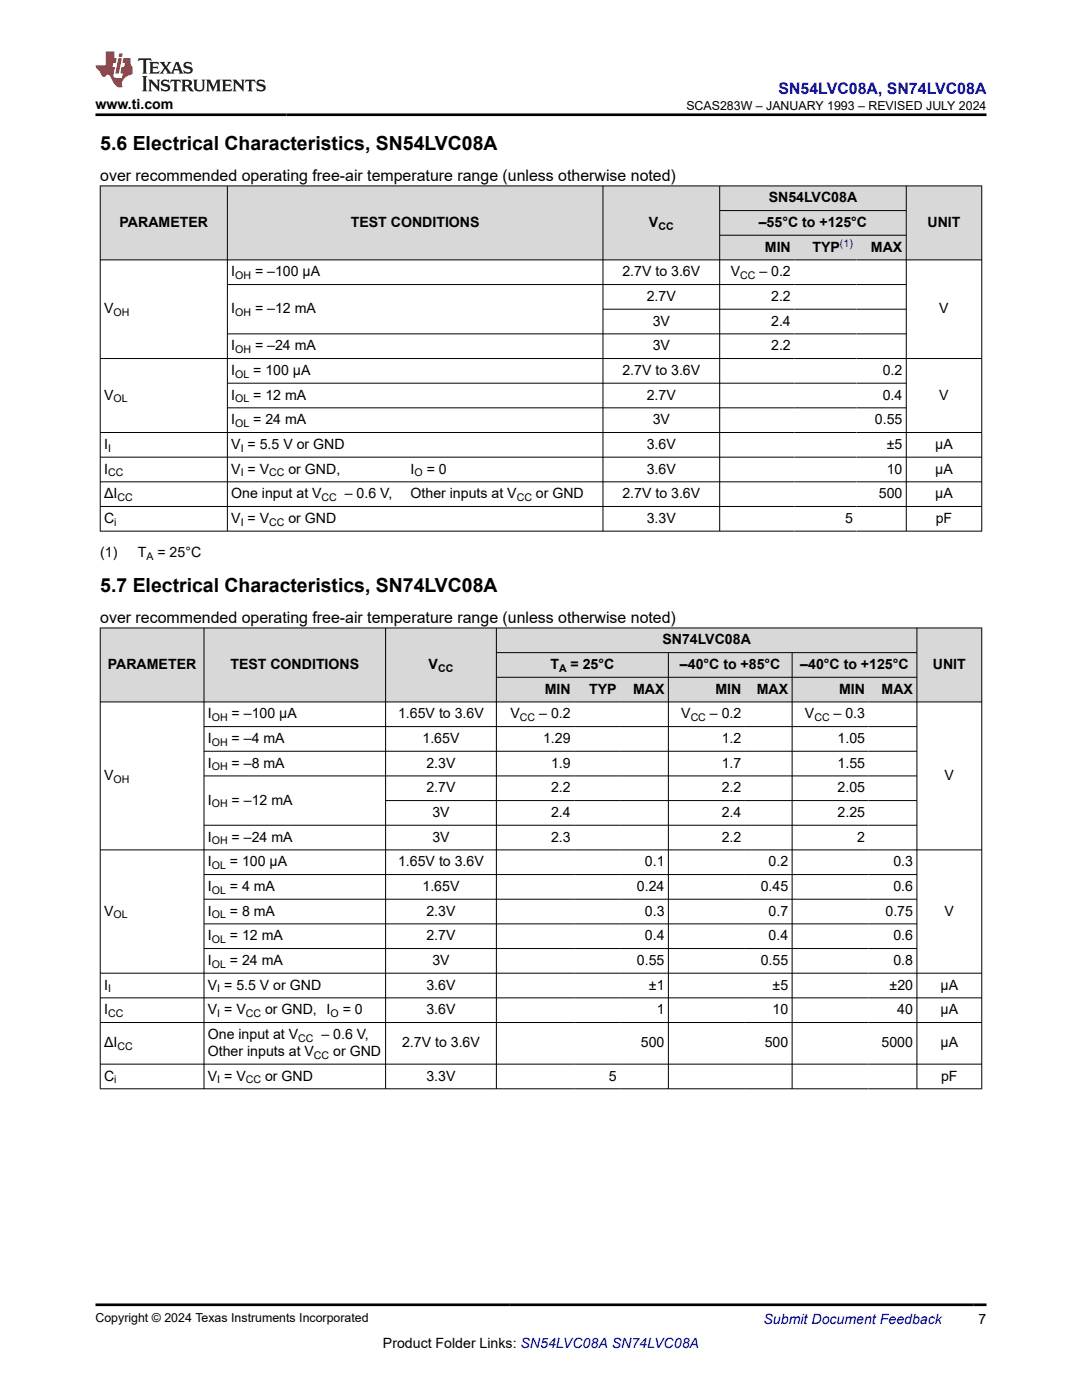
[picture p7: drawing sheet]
<svg xmlns="http://www.w3.org/2000/svg" width="216mm" height="279mm" viewBox="0 0 216 279" stroke-linecap="round" stroke-linejoin="round" font-family="sans-serif">
<defs><g id="words">
<g font-size="3.9">
<text x="20" y="29.9">5.6 Electrical Characteristics, SN54LVC08A</text>
<text x="20" y="118.1">5.7 Electrical Characteristics, SN74LVC08A</text>
</g>
<text font-size="3.2" fill="#00f" x="155.3" y="18.7">SN54LVC08A, SN74LVC08A</text>
<g font-size="3.2">
<text x="20" y="36.1">over recommended operating free-air temperature range (unless otherwise noted)</text>
<text x="20" y="124.3">over recommended operating free-air temperature range (unless otherwise noted)</text>
</g>
<g font-size="2.8">
<text x="19" y="21.8">www.ti.com</text>
<text x="153.4" y="40.4">SN54LVC08A</text>
<text x="23.9" y="45.3">PARAMETER</text>
<text x="70" y="45.3">TEST CONDITIONS</text>
<text x="129.5" y="45.3">V</text>
<text x="151.4" y="45.3">–55°C to +125°C</text>
<text x="185.1" y="45.3">UNIT</text>
<text x="152.6" y="50.2">MIN</text>
<text x="162.1" y="50.2">TYP</text>
<text x="173.8" y="50.2">MAX</text>
<text x="46.1" y="55.1">I</text>
<text x="50.9" y="55.1">= –100 μA</text>
<text x="124.2" y="55.1">2.7V to 3.6V</text>
<text x="145.8" y="55.1">V</text>
<text x="151.5" y="55.1">– 0.2</text>
<text x="20.8" y="62.5">V</text>
<text x="46.1" y="62.5">I</text>
<text x="50.9" y="62.5">= –12 mA</text>
<text x="129.1" y="60.1">2.7V</text>
<text x="130.2" y="65">3V</text>
<text x="153.9" y="60.1">2.2</text>
<text x="153.9" y="65">2.4</text>
<text x="187.4" y="62.5">V</text>
<text x="46.1" y="69.9">I</text>
<text x="50.9" y="69.9">= –24 mA</text>
<text x="130.2" y="69.9">3V</text>
<text x="153.9" y="69.9">2.2</text>
<text x="46.1" y="74.8">I</text>
<text x="50.5" y="74.8">= 100 μA</text>
<text x="124.2" y="74.8">2.7V to 3.6V</text>
<text x="176.1" y="74.8">0.2</text>
<text x="20.8" y="79.7">V</text>
<text x="46.1" y="79.7">I</text>
<text x="50.5" y="79.7">= 12 mA</text>
<text x="129.1" y="79.7">2.7V</text>
<text x="176.1" y="79.7">0.4</text>
<text x="187.4" y="79.7">V</text>
<text x="20.8" y="89.6">I</text>
<text x="46.1" y="84.7">I</text>
<text x="46.1" y="89.6">V = 5.5 V or GND</text>
<text x="50.5" y="84.7">= 24 mA</text>
<text x="129.1" y="89.6">3.6V</text>
<text x="130.2" y="84.7">3V</text>
<text x="174.6" y="84.7">0.55</text>
<text x="177" y="89.6">±5</text>
<text x="186.6" y="89.6">μA</text>
<text x="20.8" y="94.5">I</text>
<text x="46.1" y="94.5">V = V</text>
<text x="57.5" y="94.5">or GND,</text>
<text x="81.9" y="94.5">I</text>
<text x="85.1" y="94.5">= 0</text>
<text x="129.1" y="94.5">3.6V</text>
<text x="176.9" y="94.5">10</text>
<text x="186.6" y="94.5">μA</text>
<text x="20.8" y="99.4">ΔI</text>
<text x="46.1" y="99.4">One input at V</text>
<text x="68.8" y="99.4">– 0.6 V,</text>
<text x="81.9" y="99.4">Other inputs at V</text>
<text x="106.9" y="99.4">or GND</text>
<text x="124.2" y="99.4">2.7V to 3.6V</text>
<text x="175.4" y="99.4">500</text>
<text x="186.6" y="99.4">μA</text>
<text x="20.8" y="104.4">C</text>
<text x="46.1" y="104.4">V = V</text>
<text x="57.5" y="104.4">or GND</text>
<text x="129.1" y="104.4">3.3V</text>
<text x="168.6" y="104.4">5</text>
<text x="186.7" y="104.4">pF</text>
<text x="20" y="111.2">(1)</text>
<text x="27.5" y="111.2">T</text>
<text x="31.4" y="111.2">= 25°C</text>
<text x="132.2" y="128.6">SN74LVC08A</text>
<text x="21.5" y="133.5">PARAMETER</text>
<text x="46" y="133.5">TEST CONDITIONS</text>
<text x="85.5" y="133.5">V</text>
<text x="109.8" y="133.5">T</text>
<text x="113.9" y="133.5">= 25°C</text>
<text x="135.7" y="133.5">–40°C to +85°C</text>
<text x="159.7" y="133.5">–40°C to +125°C</text>
<text x="186.1" y="133.5">UNIT</text>
<text x="41.5" y="143.4">I</text>
<text x="46.2" y="143.4">= –100 μA</text>
<text x="79.4" y="143.4">1.65V to 3.6V</text>
<text x="101.9" y="143.4">V</text>
<text x="107.6" y="143.4">– 0.2</text>
<text x="108.7" y="138.4">MIN</text>
<text x="117.5" y="138.4">TYP</text>
<text x="126.3" y="138.4">MAX</text>
<text x="135.9" y="143.4">V</text>
<text x="141.7" y="143.4">– 0.2</text>
<text x="142.8" y="138.4">MIN</text>
<text x="151" y="138.4">MAX</text>
<text x="160.6" y="143.4">V</text>
<text x="166.3" y="143.4">– 0.3</text>
<text x="167.5" y="138.4">MIN</text>
<text x="175.9" y="138.4">MAX</text>
<text x="41.5" y="148.3">I</text>
<text x="46.2" y="148.3">= –4 mA</text>
<text x="84.3" y="148.3">1.65V</text>
<text x="108.4" y="148.3">1.29</text>
<text x="144" y="148.3">1.2</text>
<text x="167.1" y="148.3">1.05</text>
<text x="20.8" y="155.7">V</text>
<text x="41.5" y="153.2">I</text>
<text x="46.2" y="153.2">= –8 mA</text>
<text x="85.1" y="153.2">2.3V</text>
<text x="109.9" y="153.2">1.9</text>
<text x="144" y="153.2">1.7</text>
<text x="167.1" y="153.2">1.55</text>
<text x="188.5" y="155.7">V</text>
<text x="41.5" y="160.6">I</text>
<text x="46.2" y="160.6">= –12 mA</text>
<text x="85.1" y="158.1">2.7V</text>
<text x="109.9" y="158.1">2.2</text>
<text x="144" y="158.1">2.2</text>
<text x="167.1" y="158.1">2.05</text>
<text x="41.5" y="168">I</text>
<text x="46.2" y="168">= –24 mA</text>
<text x="86.3" y="163">3V</text>
<text x="86.3" y="168">3V</text>
<text x="109.9" y="163">2.4</text>
<text x="109.9" y="168">2.3</text>
<text x="144" y="163">2.4</text>
<text x="144" y="168">2.2</text>
<text x="167.1" y="163">2.25</text>
<text x="171.1" y="168">2</text>
<text x="41.5" y="172.9">I</text>
<text x="45.9" y="172.9">= 100 μA</text>
<text x="79.4" y="172.9">1.65V to 3.6V</text>
<text x="128.7" y="172.9">0.1</text>
<text x="153.4" y="172.9">0.2</text>
<text x="178.3" y="172.9">0.3</text>
<text x="41.5" y="177.8">I</text>
<text x="45.9" y="177.8">= 4 mA</text>
<text x="84.3" y="177.8">1.65V</text>
<text x="127.1" y="177.8">0.24</text>
<text x="151.8" y="177.8">0.45</text>
<text x="178.3" y="177.8">0.6</text>
<text x="20.8" y="182.7">V</text>
<text x="41.5" y="182.7">I</text>
<text x="45.9" y="182.7">= 8 mA</text>
<text x="85.1" y="182.7">2.3V</text>
<text x="128.7" y="182.7">0.3</text>
<text x="153.4" y="182.7">0.7</text>
<text x="176.7" y="182.7">0.75</text>
<text x="188.5" y="182.7">V</text>
<text x="41.5" y="187.7">I</text>
<text x="45.9" y="187.7">= 12 mA</text>
<text x="85.1" y="187.7">2.7V</text>
<text x="128.7" y="187.7">0.4</text>
<text x="153.4" y="187.7">0.4</text>
<text x="178.3" y="187.7">0.6</text>
<text x="20.8" y="197.5">I</text>
<text x="41.5" y="192.6">I</text>
<text x="41.5" y="197.5">V = 5.5 V or GND</text>
<text x="45.9" y="192.6">= 24 mA</text>
<text x="85.1" y="197.5">3.6V</text>
<text x="86.3" y="192.6">3V</text>
<text x="127.1" y="192.6">0.55</text>
<text x="129.5" y="197.5">±1</text>
<text x="151.8" y="192.6">0.55</text>
<text x="154.2" y="197.5">±5</text>
<text x="177.5" y="197.5">±20</text>
<text x="178.3" y="192.6">0.8</text>
<text x="187.7" y="197.5">μA</text>
<text x="20.8" y="202.4">I</text>
<text x="41.5" y="202.4">V = V</text>
<text x="52.9" y="202.4">or GND, I</text>
<text x="68.4" y="202.4">= 0</text>
<text x="85.1" y="202.4">3.6V</text>
<text x="131" y="202.4">1</text>
<text x="154.2" y="202.4">10</text>
<text x="179.1" y="202.4">40</text>
<text x="187.7" y="202.4">μA</text>
<text x="20.8" y="209">ΔI</text>
<text x="41.5" y="207.3">One input at V</text>
<text x="64.1" y="207.3">– 0.6 V,</text>
<text x="80.2" y="209">2.7V to 3.6V</text>
<text x="127.9" y="209">500</text>
<text x="152.6" y="209">500</text>
<text x="175.9" y="209">5000</text>
<text x="187.7" y="209">μA</text>
<text x="20.8" y="215.6">C</text>
<text x="41.5" y="210.7">Other inputs at V</text>
<text x="41.5" y="215.6">V = V</text>
<text x="52.9" y="215.6">or GND</text>
<text x="66.5" y="210.7">or GND</text>
<text x="85.1" y="215.6">3.3V</text>
<text x="121.5" y="215.6">5</text>
<text x="187.8" y="215.6">pF</text>
<text x="76.4" y="269">Product Folder Links: SN54LVC08A SN74LVC08A</text>
<text x="195.3" y="264.2">7</text>
</g>
<text font-size="2.8" fill="#00f" x="152.4" y="264.2">Submit Document Feedback</text>
<g font-size="2.5">
<text x="137" y="21.9">SCAS283W – JANUARY 1993 – REVISED JULY 2024</text>
<text x="19" y="263.9">Copyright © 2024 Texas Instruments Incorporated</text>
</g>
<g font-size="2.1">
<text x="131.4" y="45.9">CC</text>
<text x="46.9" y="55.7">OH</text>
<text x="147.7" y="55.7">CC</text>
<text x="22.6" y="63.1">OH</text>
<text x="46.9" y="63.1">OH</text>
<text x="46.9" y="70.5">OH</text>
<text x="46.9" y="75.4">OL</text>
<text x="22.6" y="80.3">OL</text>
<text x="46.9" y="80.3">OL</text>
<text x="46.9" y="85.2">OL</text>
<text x="21.6" y="90.2">I</text>
<text x="21.6" y="95.1">CC</text>
<text x="48" y="90.2">I</text>
<text x="48" y="95.1">I</text>
<text x="53.7" y="95.1">CC</text>
<text x="82.7" y="95.1">O</text>
<text x="23.4" y="100">CC</text>
<text x="64.2" y="100">CC</text>
<text x="103.1" y="100">CC</text>
<text x="22.8" y="104.9">i</text>
<text x="48" y="104.9">I</text>
<text x="53.7" y="104.9">CC</text>
<text x="29.2" y="111.7">A</text>
<text x="87.4" y="134.1">CC</text>
<text x="111.5" y="134.1">A</text>
<text x="42.3" y="143.9">OH</text>
<text x="103.8" y="143.9">CC</text>
<text x="137.8" y="143.9">CC</text>
<text x="162.5" y="143.9">CC</text>
<text x="42.3" y="148.8">OH</text>
<text x="42.3" y="153.8">OH</text>
<text x="22.6" y="156.2">OH</text>
<text x="42.3" y="161.2">OH</text>
<text x="42.3" y="168.5">OH</text>
<text x="42.3" y="173.5">OL</text>
<text x="42.3" y="178.4">OL</text>
<text x="22.6" y="183.3">OL</text>
<text x="42.3" y="183.3">OL</text>
<text x="42.3" y="188.2">OL</text>
<text x="42.3" y="193.1">OL</text>
<text x="21.6" y="203">CC</text>
<text x="21.6" y="198.1">I</text>
<text x="43.4" y="203">I</text>
<text x="43.4" y="198.1">I</text>
<text x="49" y="203">CC</text>
<text x="66" y="203">O</text>
<text x="23.4" y="209.6">CC</text>
<text x="59.5" y="207.9">CC</text>
<text x="62.7" y="211.3">CC</text>
<text x="22.8" y="216.2">i</text>
<text x="43.4" y="216.2">I</text>
<text x="49" y="216.2">CC</text>
</g>
<text font-size="2.1" fill="#00f" x="167.6" y="49.3">(1)</text>
</g></defs>
<g fill="#d8d8d8">
<path d="M20 37.1h175.9v4.9h-175.9z" fill-rule="evenodd"/>
<path d="M20.1 37.2h25.2v14.6h-25.2z" fill-rule="evenodd"/>
<path d="M45.4 37.2h74.9v14.6h-74.9z" fill-rule="evenodd"/>
<path d="M120.4 37.2h23.1v14.6h-23.1z" fill-rule="evenodd"/>
<path d="M143.7 37.2h37.1v4.8h-37.1z" fill-rule="evenodd"/>
<path d="M180.9 37.2h14.9v14.6h-14.9z" fill-rule="evenodd"/>
<path d="M143.7 42.1h37.1v4.8h-37.1z" fill-rule="evenodd"/>
<path d="M143.7 47h14.8v4.8h-14.8z" fill-rule="evenodd"/>
<path d="M158.5 47h12.4v4.8h-12.4z" fill-rule="evenodd"/>
<path d="M170.9 47h9.9v4.8h-9.9z" fill-rule="evenodd"/>
</g>
<g fill="none" stroke="#000" stroke-width=".2">
<path d="M19.9 37.1h176.1M20 37v69.1M45.4 37v69.1M120.3 37v69.1M143.6 37v69.1M180.8 37v69.1M195.9 37v69.1M19.9 51.9h176.1M45.4 56.8h135.5M143.6 42h37.3M143.6 46.9h37.3M19.9 71.6h176.1"/>
<path d="M45.4 76.5h135.5M120.3 61.7h60.6M180.9 66.6h-135.5M19.9 86.3h176.1M19.9 91.2h176.1M19.9 96.2h176.1M45.4 81.4h135.5M19.9 101.1h176.1M19.9 106h176.1"/>
</g>
<g fill="#d8d8d8">
<path d="M20 125.3h175.9v4.9h-175.9z" fill-rule="evenodd"/>
<path d="M20.1 125.4h20.5v14.6h-20.5z" fill-rule="evenodd"/>
<path d="M40.8 125.4h36.1v14.6h-36.1z" fill-rule="evenodd"/>
<path d="M77 125.4h22v14.6h-22z" fill-rule="evenodd"/>
<path d="M99.1 125.4h83.8v4.8h-83.8z" fill-rule="evenodd"/>
<path d="M183 125.4h12.8v14.6h-12.8z" fill-rule="evenodd"/>
<path d="M99.1 130.3h34.2v4.8h-34.2z" fill-rule="evenodd"/>
<path d="M133.4 130.3h24.6v4.8h-24.6z" fill-rule="evenodd"/>
<path d="M158.1 130.3h24.8v4.8h-24.8z" fill-rule="evenodd"/>
<path d="M99.1 135.2h15.5v4.8h-15.5z" fill-rule="evenodd"/>
<path d="M114.6 135.2h9.1v4.8h-9.1z" fill-rule="evenodd"/>
<path d="M123.7 135.2h9.6v4.8h-9.6z" fill-rule="evenodd"/>
<path d="M133.4 135.2h15.2v4.8h-15.2z" fill-rule="evenodd"/>
<path d="M148.6 135.2h9.4v4.8h-9.4z" fill-rule="evenodd"/>
<path d="M158.1 135.2h15.2v4.8h-15.2z" fill-rule="evenodd"/>
<path d="M173.3 135.2h9.6v4.8h-9.6z" fill-rule="evenodd"/>
</g>
<g fill="none" stroke="#000" stroke-width=".2">
<path d="M19.9 125.3h176.1M20 125.3v92.1M40.7 125.3v92.1M76.9 125.3v92.1M99 125.3v92.1M99 130.2h84M99 135.2h84M133.4 130.2v87.2M158.1 130.2v87.2M183 125.3v92.1M195.9 125.3v92.1M19.9 140.1h176.1"/>
<path d="M40.7 145h142.3M40.7 149.9h142.3M40.7 154.9h142.3M76.9 159.8h106.1M19.9 169.6h176.1M40.7 164.7h142.3M40.7 174.5h142.3M40.7 179.5h142.3M19.9 194.2h176.1M19.9 199.1h176.1M40.7 184.4h142.3M40.7 189.3h142.3"/>
<path d="M19.9 204.1h176.1M19.9 212.4h176.1M19.9 217.3h176.1"/>
</g>
<path d="M27.7 11.6l-.2 .6 .5-.2h.6v.1v2.2l-.2 .4h1l-.2-.4v-2.2v-.1h.5l.5 .2-.1-.6zM29.8 12.4l.2 .3v1.6l-.2 .4h1.9l.1-.6a1.08 1.08 0 0 1-1.3 .2v-.7h.6l.4 .2v-.7l-.4 .2h-.6v-.5l.2-.2a1 1 0 0 1 1 .3l-.1-.5zM31.8 12.4l1 1.1-1 1.2h.9l-.2-.2 .4-.8 .5 .8-.2 .2h1.6l-.2-.2 .1-.5h1l.1 .5-.1 .2h.9l-.2-.4-.8-1.9h-.5l-1 2.1-.8-1.1 .9-1h-.8l.2 .2-.5 .6-.3-.6 .1-.2zM35.2 12.8l.4 1h-.8zM36.8 12.5a.65 .65 0 0 0-.2 .7 .65 .65 0 0 0 .6 .5l.7 .1 .1 .3a.79 .79 0 0 1-.7 .4 .79 .79 0 0 1-.7-.5l.1 .7 .2-.1a.93 .93 0 0 0 1.1 0 .93 .93 0 0 0 .4-.9 1.46 1.46 0 0 0-1.2-.6l-.1-.3a1.09 1.09 0 0 1 1.2 .2l-.2-.6-.1 .1-.6-.2zM28.4 15.2l.2 .4v2.2l-.2 .4h1l-.2-.4v-2.2l.2-.4zM29.6 15.9l.2 .4v1.5l-.2 .4h.8l-.3-.4v-1.3l1.7 1.8v-2l.2-.4h-.8l.2 .2 .1 1.1-1.2-1.3zM32.3 16a.65 .65 0 0 0-.2 .8 .65 .65 0 0 0 .7 .4l.6 .2 .1 .2a.79 .79 0 0 1-.7 .4 .79 .79 0 0 1-.7-.5l.1 .7 .2-.1a.93 .93 0 0 0 1.1 .1 .93 .93 0 0 0 .4-1 1.46 1.46 0 0 0-1.2-.5l-.1-.4a1.09 1.09 0 0 1 1.2 .2l-.2-.6-.1 .1-.6-.1zM34.1 15.9l-.1 .6a.63 .63 0 0 1 .7-.3l.1 1.6-.3 .4h1l-.2-.4v-1.6a.66 .66 0 0 1 .8 .3l-.1-.6zM36.2 15.9l.2 .4v1.5l-.2 .4h.9l-.2-.2v-.7h.5l.1 .2a.79 .79 0 0 0 1.2 .6l-1-.9a.61 .61 0 0 0 .6-.6 .61 .61 0 0 0-.5-.7zM36.9 16.2h.2a.47 .47 0 0 1 .5 .1 .47 .47 0 0 1 .1 .5l-.2 .1-.6 .1zM38.5 15.9l.2 .2a2.27 2.27 0 0 0 .4 2 1.04 1.04 0 0 0 1.7-.7v-1.3l.2-.2h-.8l.2 .4v1.1a.6 .6 0 0 1-.6 .6 .6 .6 0 0 1-.6-.6v-1.1l.3-.4zM41.1 15.9l.2 .4v1.5l-.2 .4h.7l-.2-.4v-1.4l.9 1.9 .8-1.9v1.4l-.2 .4h1l-.3-.4v-1.5l.3-.4h-.8l-.7 1.5-.7-1.5zM44.3 15.9l.2 .4v1.5l-.2 .4h1.9l.1-.6a1.09 1.09 0 0 1-1.3 .2v-.7h.6l.4 .2v-.6l-.4 .2h-.6v-.6l.2-.1a1.01 1.01 0 0 1 1 .3l-.1-.6zM46.4 15.9l.3 .4v1.5l-.3 .4h.8l-.2-.4v-1.3l1.6 1.8v-2l.2-.4h-.7l.2 .2v1.1l-1.2-1.3zM49 15.9l-.1 .6a.63 .63 0 0 1 .8-.3v1.6l-.3 .4h1l-.2-.4v-1.6a.66 .66 0 0 1 .8 .3l-.1-.6zM51.4 16a.65 .65 0 0 0-.2 .8 .65 .65 0 0 0 .6 .4l.6 .2 .2 .2a.79 .79 0 0 1-.8 .4 .79 .79 0 0 1-.6-.5l.1 .7 .2-.1a.93 .93 0 0 0 1 .1 .93 .93 0 0 0 .5-1 1.46 1.46 0 0 0-1.3-.5l-.1-.4a1.09 1.09 0 0 1 1.3 .2l-.2-.6-.2 .1-.5-.1z" fill="#231f20"/>
<path d="M21.1 10.3v2.7h-2.1l.1 .4 .9 1a.95 .95 0 0 0 .9 .9 .59 .59 0 0 1 .6-.4 .59 .59 0 0 1 .5 .3l.4 .8a1.59 1.59 0 0 0 2.1 1.4 1.61 1.61 0 0 1 1-2.3l1-.3-.1-1.5a1.59 1.59 0 0 1-.4-1.7h-1.4l-.2 .9h.5l-.1 .9h-.5l-.2 .9v.3l.4 .1-.2 .9h-.6a.73 .73 0 0 1-1.1-.7l.3-1.5h-.5l.2-.9h.5l.2-.9h-.5v-1.3zM23.6 11.6l-.6 3.1h.7l.6-3.1zM23.8 10.7l-.1 .6h.7l.1-.6z" fill="#ed1c24"/>
<path d="M19 22.9h177.8M19 260.4h177.8" fill="none" stroke="#000" stroke-width=".53"/>
<use href="#words"/>
</svg>
